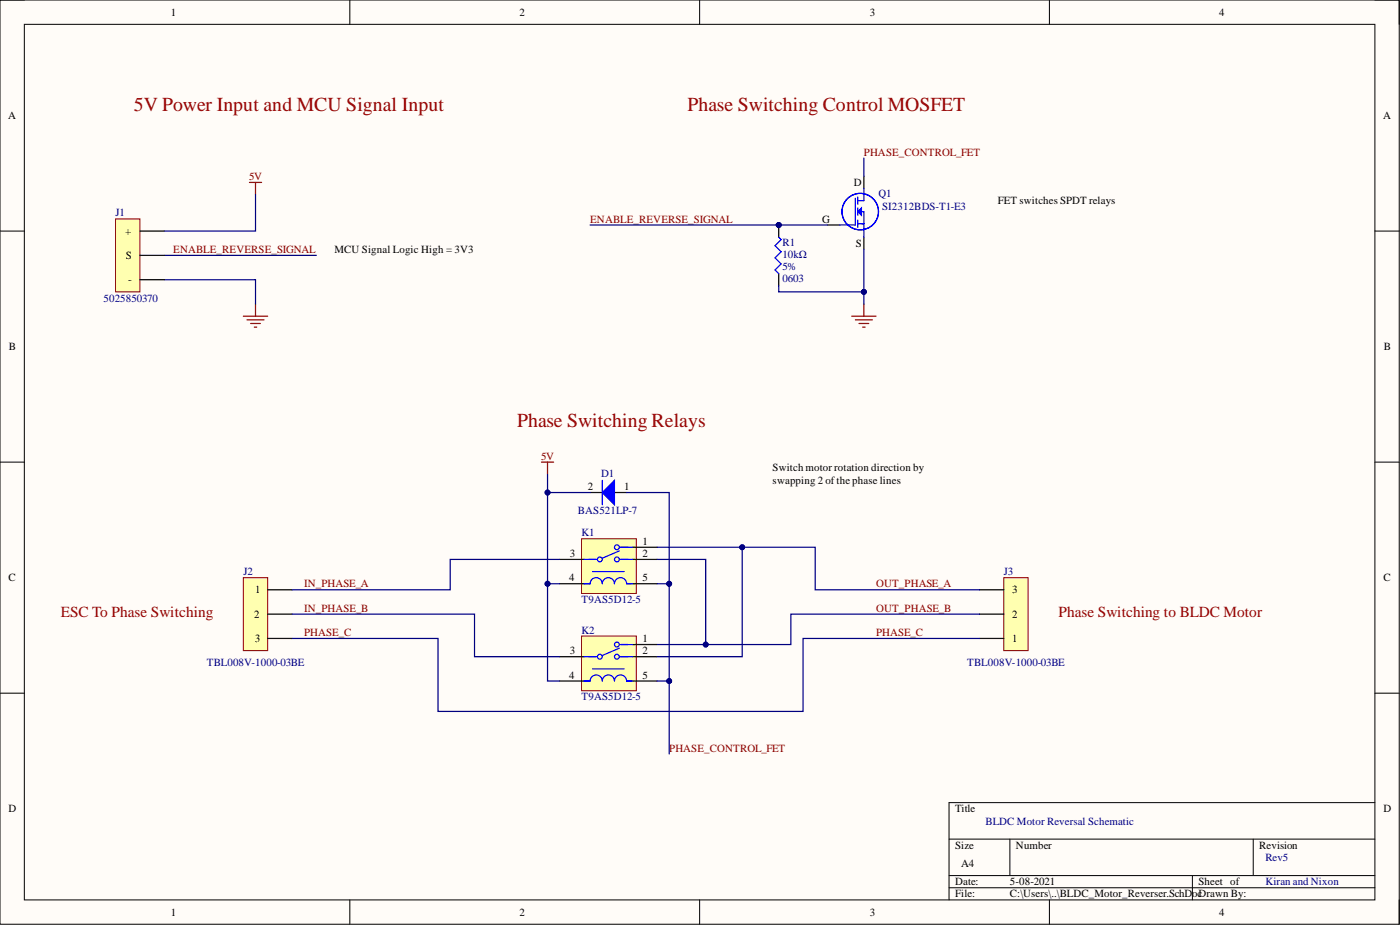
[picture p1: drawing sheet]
<svg xmlns="http://www.w3.org/2000/svg" width="292mm" height="193mm" viewBox="0 0 292 193" stroke-linecap="round" stroke-linejoin="round" font-family="sans-serif">
<defs><g id="words">
<g font-size="4.1" fill="#980000">
<text x="27.9" y="23.2">5V Power Input and MCU Signal Input</text>
<text x="143.4" y="23.2">Phase Switching Control MOSFET</text>
<text x="107.9" y="89.1">Phase Switching Relays</text>
</g>
<g font-size="3.2" fill="#980000">
<text x="12.7" y="128.7">ESC To Phase Switching</text>
<text x="220.9" y="128.7">Phase Switching to BLDC Motor</text>
</g>
<g font-size="2.3">
<text x="35.6" y="3.3">1</text>
<text x="108.4" y="3.3">2</text>
<text x="181.5" y="3.3">3</text>
<text x="254.4" y="3.3">4</text>
<text x="1.7" y="24.9">A</text>
<text x="288.6" y="24.9">A</text>
<text x="178.1" y="38.8">D</text>
<text x="171.5" y="46.4">G</text>
<text x="208.2" y="42.6">FET switches SPDT relays</text>
<text x="26.1" y="49">+</text>
<text x="69.8" y="52.8">MCU Signal Logic High = 3V3</text>
<text x="178.5" y="51.5">S</text>
<text x="26.2" y="54">S</text>
<text x="26.7" y="59.1">-</text>
<text x="1.9" y="73.1">B</text>
<text x="288.7" y="73.1">B</text>
<text x="161.2" y="98.3">Switch motor rotation direction by</text>
<text x="161.2" y="100.9">swapping 2 ofthe phase lines</text>
<text x="122.6" y="102.2">2</text>
<text x="130.2" y="102.2">1</text>
<text x="134" y="113.7">1</text>
<text x="118.9" y="116.2">3</text>
<text x="134" y="116.2">2</text>
<text x="1.8" y="121.3">C</text>
<text x="53.2" y="123.8">1</text>
<text x="118.7" y="121.3">4</text>
<text x="134" y="121.3">5</text>
<text x="211.2" y="123.8">3</text>
<text x="288.6" y="121.3">C</text>
<text x="53.1" y="128.9">2</text>
<text x="211.2" y="128.9">2</text>
<text x="53.1" y="134">3</text>
<text x="118.9" y="136.5">3</text>
<text x="134" y="134">1</text>
<text x="134" y="136.5">2</text>
<text x="211.2" y="134">1</text>
<text x="118.7" y="141.6">4</text>
<text x="134" y="141.6">5</text>
<text x="1.8" y="169.5">D</text>
<text x="199.3" y="169.5">Title</text>
<text x="288.6" y="169.5">D</text>
<text x="199.3" y="177.1">Size</text>
<text x="212" y="177.1">Number</text>
<text x="262.7" y="177.1">Revision</text>
<text x="199.3" y="184.7">Date:</text>
<text x="200.6" y="180.9">A4</text>
<text x="210.7" y="184.7">5-08-2021</text>
<text x="250.1" y="184.7">Sheet of</text>
<text x="35.6" y="191">1</text>
<text x="108.4" y="191">2</text>
<text x="181.5" y="191">3</text>
<text x="199.3" y="187.2">File:</text>
<text x="210.7" y="187.2">C:\Users\..\BLDC_Motor_Reverser.SchDocDrawn By:</text>
<text x="254.4" y="191">4</text>
</g>
<g font-size="2.3" fill="#800000">
<text x="180.2" y="32.5">PHASE_CONTROL_FET</text>
<text x="52" y="37.5">5V</text>
<text x="123.1" y="46.4">ENABLE_REVERSE_SIGNAL</text>
<text x="36.1" y="52.8">ENABLE_REVERSE_SIGNAL</text>
<text x="112.9" y="95.9">5V</text>
<text x="63.5" y="122.5">IN_PHASE_A</text>
<text x="182.8" y="122.5">OUT_PHASE_A</text>
<text x="63.5" y="127.6">IN_PHASE_B</text>
<text x="182.8" y="127.6">OUT_PHASE_B</text>
<text x="63.5" y="132.7">PHASE_C</text>
<text x="182.8" y="132.7">PHASE_C</text>
<text x="139.6" y="156.8">PHASE_CONTROL_FET</text>
</g>
<g font-size="2.3" fill="#000080">
<text x="183.3" y="41.1">Q1</text>
<text x="24.1" y="45.2">J1</text>
<text x="184" y="43.9">SI2312BDS-T1-E3</text>
<text x="163.2" y="51.2">R1</text>
<text x="163.2" y="53.8">10kΩ</text>
<text x="163.2" y="56.3">5%</text>
<text x="163.2" y="58.9">0603</text>
<text x="21.6" y="62.9">5025850370</text>
<text x="125.4" y="99.5">D1</text>
<text x="120.6" y="107.3">BAS521LP-7</text>
<text x="121.3" y="111.9">K1</text>
<text x="50.8" y="120">J2</text>
<text x="121.3" y="125.8">T9AS5D12-5</text>
<text x="209.4" y="120">J3</text>
<text x="121.3" y="132.2">K2</text>
<text x="43.2" y="139">TBL008V-1000-03BE</text>
<text x="201.8" y="139">TBL008V-1000-03BE</text>
<text x="121.3" y="146.1">T9AS5D12-5</text>
<text x="205.6" y="172">BLDC Motor Reversal Schematic</text>
<text x="264" y="179.6">Rev5</text>
<text x="264" y="184.7">Kiran and Nixon</text>
</g>
</g></defs>
<path d="M0 0h291.9v192.8h-291.9z" fill-rule="evenodd" fill="#fffcf8"/>
<path d="M0 0h291.9v192.8h-291.9z" fill="none" stroke="#000" stroke-width=".21"/>
<path d="M5.1 5.1h281.8v182.6h-281.8z" fill-rule="evenodd" fill="#fffcf8"/>
<g fill="none" stroke="#000" stroke-width=".21">
<path d="M0 0h5.1M5.1 5.1h281.8v182.6h-281.8zM73 0v5.1M146 0v5.1M219 0v5.1M286.9 0h5v5.1M0 48.2h5.1M286.9 48.2h5M0 96.4h5.1M286.9 96.4h5M0 144.6h5.1M286.9 144.6h5"/>
<path d="M198 175.1h88.9M210.7 175.1v7.6M261.5 175.1v7.6M286.9 167.4h-88.9v20.3M73 187.7v5.1M146 187.7v5.1M198 182.7h88.9M198 185.2h88.9M219 187.7v5.1M248.8 182.7v5M291.9 187.7v5.1"/>
</g>
<path d="M177.7 66h5.1M178.5 66.7h3.5M179.2 67.5h2.1M180 68.2h.5M180.2 63.4v2.6" fill="none" stroke="#800000" stroke-width=".25"/>
<path d="M180.2 36.8v2.5M172.6 46.9h2.6M180.2 49.5v2.5" fill="none" stroke="#000" stroke-width=".25"/>
<path d="M179 44.1l.7-.7v1.5z" fill="#00f"/>
<g fill="none" stroke="#00f" stroke-width=".25">
<path d="M180.2 39.3v2.6h-1.2M178.5 41.4v5.5h-3.3M179 44.1l.7-.7v1.5zM179 41.1v1.5M179 43.4v1.5M179 45.9v1.5M179 46.7h1.2M179.7 44.1h.5v5.4"/>
<circle cx="179.5" cy="44.1" r="3.8"/>
</g>
<path d="M121.3 112.4h11.5v11.4h-11.5z" fill-rule="evenodd" fill="#ffffb0"/>
<path d="M121.3 112.4h11.5v11.4h-11.5z" fill="none" stroke="#800000" stroke-width=".21"/>
<path d="M116.8 116.7h5.1M132 114.2h5.1M132 116.7h5.1M116.8 121.8h5.1M132 121.8h5.1" fill="none" stroke="#000" stroke-width=".25"/>
<g fill="none" stroke="#00f" stroke-width=".25">
<path d="M121.9 116.7h2.5M123.6 119.2h6.6M129.2 114.9l-3.5 1.5M129.5 114.2h2.5M129.5 116.7h2.5M121.9 121.8h1.2a1.27 1.27 0 0 1 1.3-1.3 1.27 1.27 0 0 1 1.3 1.3 1.27 1.27 0 0 1 1.2-1.3 1.27 1.27 0 0 1 1.3 1.3 1.27 1.27 0 0 1 1.3-1.3 1.27 1.27 0 0 1 1.2 1.3h1.3"/>
<circle cx="125.2" cy="116.7" r=".51"/>
<circle cx="128.7" cy="114.2" r=".51"/>
<circle cx="128.7" cy="116.7" r=".51"/>
</g>
<path d="M121.3 132.7h11.5v11.4h-11.5z" fill-rule="evenodd" fill="#ffffb0"/>
<path d="M121.3 132.7h11.5v11.4h-11.5z" fill="none" stroke="#800000" stroke-width=".21"/>
<path d="M116.8 137h5.1M132 134.5h5.1M132 137h5.1M116.8 142.1h5.1M132 142.1h5.1" fill="none" stroke="#000" stroke-width=".25"/>
<g fill="none" stroke="#00f" stroke-width=".25">
<path d="M121.9 137h2.5M123.6 139.5h6.6M129.2 135.2l-3.5 1.5M129.5 134.5h2.5M129.5 137h2.5M121.9 142.1h1.2a1.27 1.27 0 0 1 1.3-1.3 1.27 1.27 0 0 1 1.3 1.3 1.27 1.27 0 0 1 1.2-1.3 1.27 1.27 0 0 1 1.3 1.3 1.27 1.27 0 0 1 1.3-1.3 1.27 1.27 0 0 1 1.2 1.3h1.3"/>
<circle cx="125.2" cy="137" r=".51"/>
<circle cx="128.7" cy="134.5" r=".51"/>
<circle cx="128.7" cy="137" r=".51"/>
</g>
<path d="M52 38.1h2.6M53.3 38.1v2.5M50.8 66h5M51.5 66.7h3.6M52.3 67.5h2M53.1 68.2h.5M53.3 63.4v2.6M113 96.4h2.5M114.2 96.4v2.5" fill="none" stroke="#800000" stroke-width=".25"/>
<circle cx="162.5" cy="46.9" r=".51" fill="#000080"/>
<circle cx="162.5" cy="46.9" r=".51" fill="none" stroke="#000080" stroke-width=".21"/>
<path d="M162.5 46.9v2.6M162.5 57.1v2.5" fill="none" stroke="#000" stroke-width=".25"/>
<circle cx="162.5" cy="46.9" r=".51" fill="#000080"/>
<circle cx="162.5" cy="46.9" r=".51" fill="none" stroke="#000080" stroke-width=".21"/>
<path d="M162.5 49.5l.5 .5-1.3 1.2 1.3 1.3-1.3 1.3 1.3 1.3-1.3 1.2 .8 .8" fill="none" stroke="#00f" stroke-width=".25"/>
<path d="M50.8 120.5h5v15.2h-5z" fill-rule="evenodd" fill="#ffffb0"/>
<path d="M50.8 120.5h5v15.2h-5z" fill="none" stroke="#800000" stroke-width=".21"/>
<path d="M55.8 123h5.1M55.8 133.2h5.1M55.8 128.1h5.1" fill="none" stroke="#000" stroke-width=".25"/>
<path d="M209.4 120.5h5.1v15.2h-5.1z" fill-rule="evenodd" fill="#ffffb0"/>
<path d="M209.4 120.5h5.1v15.2h-5.1z" fill="none" stroke="#800000" stroke-width=".21"/>
<path d="M123.1 102.7h2.6M128.2 102.7h2.5M204.4 133.2h5M204.4 123h5M204.4 128.1h5" fill="none" stroke="#000" stroke-width=".25"/>
<path d="M125.7 102.7l2.5-2.5v5.1z" fill="#00f"/>
<path d="M125.7 102.7l2.5-2.5v5.1zM125.7 100.2v5.1" fill="none" stroke="#00f" stroke-width=".25"/>
<path d="M180.2 33v3.8M137.1 116.7h10.1v17.8h-10.1" fill="none" stroke="#000080" stroke-width=".25"/>
<circle cx="147.2" cy="134.5" r=".51" fill="#000080"/>
<circle cx="147.2" cy="134.5" r=".51" fill="none" stroke="#000080" stroke-width=".21"/>
<path d="M154.9 114.2v22.8h-17.8" fill="none" stroke="#000080" stroke-width=".25"/>
<circle cx="154.9" cy="114.2" r=".51" fill="#000080"/>
<circle cx="154.9" cy="114.2" r=".51" fill="none" stroke="#000080" stroke-width=".21"/>
<path d="M114.2 98.9v3.8M116.8 116.7h-22.9v6.3h-33M60.9 128.1h38.1v8.9h17.8" fill="none" stroke="#000080" stroke-width=".25"/>
<circle cx="114.2" cy="102.7" r=".51" fill="#000080"/>
<circle cx="114.2" cy="102.7" r=".51" fill="none" stroke="#000080" stroke-width=".21"/>
<path d="M114.2 121.8h2.6" fill="none" stroke="#000080" stroke-width=".25"/>
<circle cx="114.2" cy="121.8" r=".51" fill="#000080"/>
<circle cx="114.2" cy="121.8" r=".51" fill="none" stroke="#000080" stroke-width=".21"/>
<path d="M137.1 121.8h2.5" fill="none" stroke="#000080" stroke-width=".25"/>
<circle cx="139.6" cy="121.8" r=".51" fill="#000080"/>
<circle cx="139.6" cy="121.8" r=".51" fill="none" stroke="#000080" stroke-width=".21"/>
<path d="M204.4 128.1h-39.4v6.4h-17.8" fill="none" stroke="#000080" stroke-width=".25"/>
<circle cx="147.2" cy="134.5" r=".51" fill="#000080"/>
<circle cx="147.2" cy="134.5" r=".51" fill="none" stroke="#000080" stroke-width=".21"/>
<path d="M34.3 53.3h31.7M53.3 40.6v7.6h-19M180.2 52v8.9M60.9 133.2h30.5v15.2h76.1v-15.2h36.9" fill="none" stroke="#000080" stroke-width=".25"/>
<circle cx="180.2" cy="60.9" r=".51" fill="#000080"/>
<circle cx="180.2" cy="60.9" r=".51" fill="none" stroke="#000080" stroke-width=".21"/>
<path d="M34.3 58.4h19v5M162.5 59.6v1.3h17.7v2.5" fill="none" stroke="#000080" stroke-width=".25"/>
<circle cx="180.2" cy="60.9" r=".51" fill="#000080"/>
<circle cx="180.2" cy="60.9" r=".51" fill="none" stroke="#000080" stroke-width=".21"/>
<path d="M139.6 142.1v15.2" fill="none" stroke="#000080" stroke-width=".25"/>
<circle cx="139.6" cy="142.1" r=".51" fill="#000080"/>
<circle cx="139.6" cy="142.1" r=".51" fill="none" stroke="#000080" stroke-width=".21"/>
<path d="M123.1 102.7h-8.9v39.4h2.6" fill="none" stroke="#000080" stroke-width=".25"/>
<circle cx="114.2" cy="102.7" r=".51" fill="#000080"/>
<circle cx="114.2" cy="102.7" r=".51" fill="none" stroke="#000080" stroke-width=".21"/>
<circle cx="114.2" cy="121.8" r=".51" fill="#000080"/>
<circle cx="114.2" cy="121.8" r=".51" fill="none" stroke="#000080" stroke-width=".21"/>
<path d="M130.7 102.7h8.9v39.4h-2.5" fill="none" stroke="#000080" stroke-width=".25"/>
<circle cx="139.6" cy="121.8" r=".51" fill="#000080"/>
<circle cx="139.6" cy="121.8" r=".51" fill="none" stroke="#000080" stroke-width=".21"/>
<circle cx="139.6" cy="142.1" r=".51" fill="#000080"/>
<circle cx="139.6" cy="142.1" r=".51" fill="none" stroke="#000080" stroke-width=".21"/>
<path d="M137.1 114.2h33v8.8h34.3" fill="none" stroke="#000080" stroke-width=".25"/>
<circle cx="154.9" cy="114.2" r=".51" fill="#000080"/>
<circle cx="154.9" cy="114.2" r=".51" fill="none" stroke="#000080" stroke-width=".21"/>
<path d="M123.1 46.9h49.5" fill="none" stroke="#000080" stroke-width=".25"/>
<circle cx="162.5" cy="46.9" r=".51" fill="#000080"/>
<circle cx="162.5" cy="46.9" r=".51" fill="none" stroke="#000080" stroke-width=".21"/>
<path d="M24.1 45.7h5.1v15.2h-5.1z" fill-rule="evenodd" fill="#ffffb0"/>
<path d="M24.1 45.7h5.1v15.2h-5.1z" fill="none" stroke="#800000" stroke-width=".21"/>
<path d="M29.2 48.2h5.1M29.2 58.4h5.1M29.2 53.3h5.1" fill="none" stroke="#000" stroke-width=".25"/>
<use href="#words"/>
</svg>
